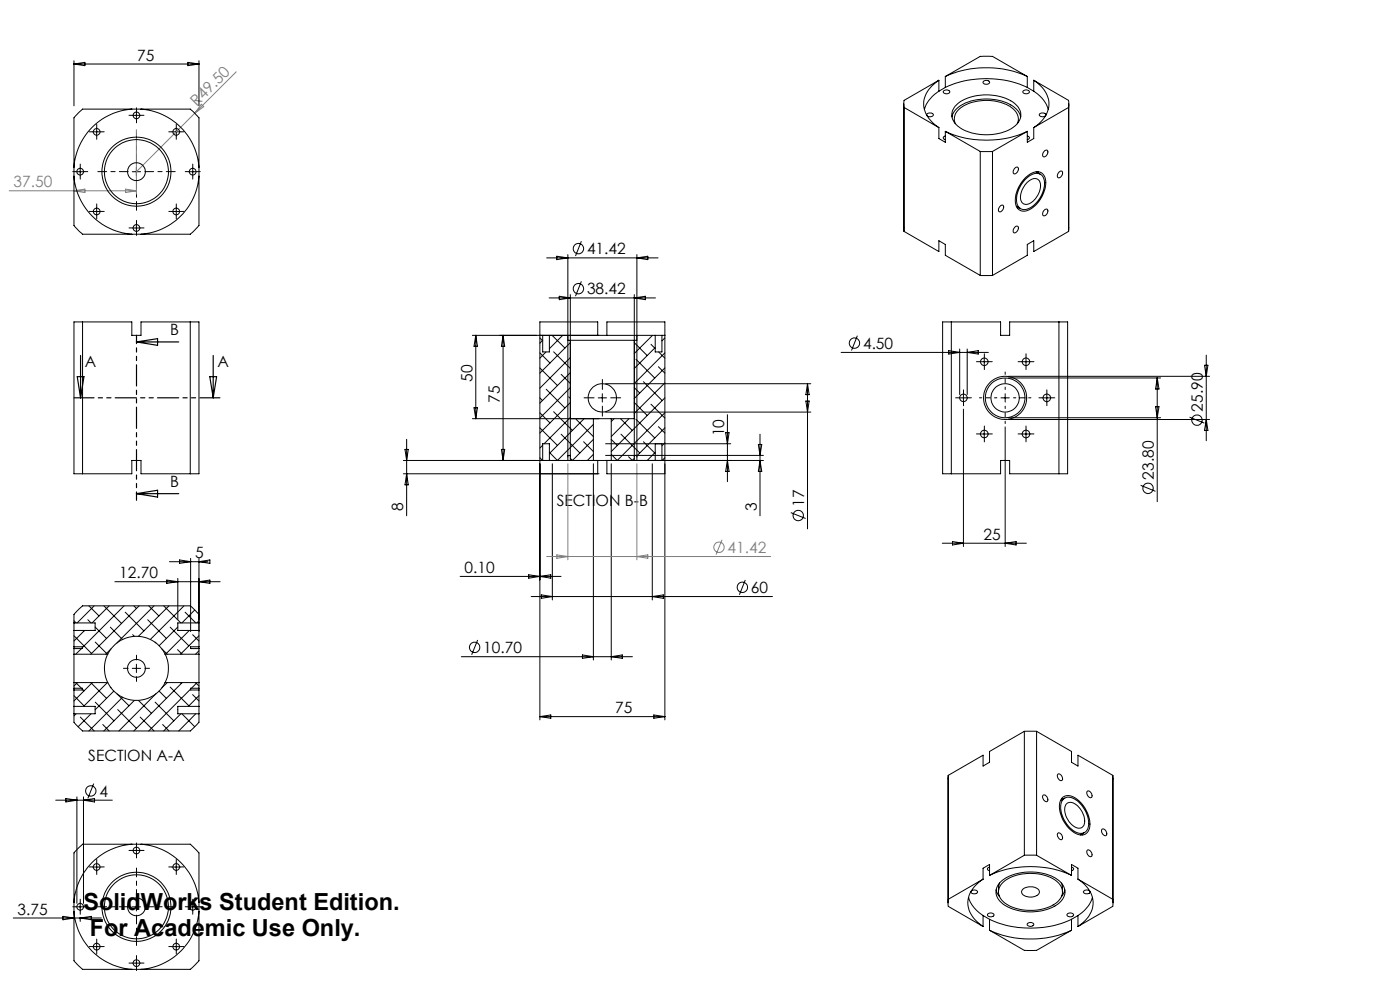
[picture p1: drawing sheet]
<svg xmlns="http://www.w3.org/2000/svg" width="420mm" height="297mm" viewBox="0 0 420 297" stroke-linecap="round" stroke-linejoin="round" font-family="sans-serif">
<defs><g id="words">
<g font-size="7.1">
<text x="25" y="272.8">SolidWorks Student Edition.</text>
<text x="27" y="280.5">For Academic Use Only.</text>
</g>
<g font-size="4.7">
<text x="41.2" y="18.2">75</text>
<text x="176.1" y="76.2">41.42</text>
<text x="176.1" y="88.2">38.42</text>
<text x="51" y="100.4">B</text>
<text x="258.9" y="104.5">4.50</text>
<text x="25.5" y="110">A</text>
<text x="65.3" y="110">A</text>
<text x="141.7" y="114.5" transform="rotate(-90 141.7 114.5)">50</text>
<text x="149.9" y="120.7" transform="rotate(-90 149.9 120.7)">75</text>
<text x="360.8" y="123.3" transform="rotate(-90 360.8 123.3)">25.90</text>
<text x="217.2" y="130.7" transform="rotate(-90 217.2 130.7)">10</text>
<text x="346.1" y="143.8" transform="rotate(-90 346.1 143.8)">23.80</text>
<text x="51" y="145.9">B</text>
<text x="121" y="153.3" transform="rotate(-90 121 153.3)">8</text>
<text x="167" y="151.8">SECTION B-B</text>
<text x="227" y="153.3" transform="rotate(-90 227 153.3)">3</text>
<text x="241.2" y="151.9" transform="rotate(-90 241.2 151.9)">17</text>
<text x="295.1" y="161.8">25</text>
<text x="58.5" y="167.3">5</text>
<text x="35.8" y="173.3">12.70</text>
<text x="139.4" y="171.7">0.10</text>
<text x="225.3" y="177.7">60</text>
<text x="145" y="195.7">10.70</text>
<text x="184.5" y="213.7">75</text>
<text x="26.5" y="228.1">SECTION A-A</text>
<text x="29.8" y="238.7">4</text>
<text x="5.3" y="274.1">3.75</text>
</g>
<g font-size="4.7" fill="#808080">
<text x="59" y="31.9" transform="rotate(-45 59 31.9)">R49.50</text>
<text x="4.1" y="56.2">37.50</text>
<text x="218.3" y="165.7">41.42</text>
</g>
</g></defs>
<g fill="none" stroke="#000" stroke-width=".3">
<path d="M22.2 18.2v13.5M22.2 19.2h37.5M22.2 19.2l3.3-.5v1zM56.4 18.7l3.3 .5-3.3 .5zM59.7 18.2v13.5M23.4 33.9l1.4-1.2h32.3l1.3 1.2 1.3 1.4v32.3l-1.9 2-.7 .6h-32.3l-1.4-1.2-1.2-1.4v-32.3zM27.8 39.5h2.4M29 38.3v2.5M39.5 32.7a18.8 18.8 0 0 0-17.3 17.4M39.7 34.6h2.5M40.9 33.3v2.5M42.3 32.7a18.8 18.8 0 0 1 17.4 17.4"/>
<path d="M51.6 39.5h2.5M52.9 38.3v2.5M271.1 31.1l.1 38.3M271.2 32.2l10.5 6M271.2 32.2v37.2M278.2 34.1l.3-.2a.96 .96 0 0 1 1.5 .7l-.1 .1a1.06 1.06 0 0 1-1.8-.5zM281.7 27.3a9.5 9.5 0 0 0-4.4 5.5M281.7 24.1a8.2 8.2 0 0 0-4.4 8.7 9.6 9.6 0 0 0 4.4 5.4M281.7 24.1l-10.5 6v2.1M281.7 24.1v3.2M281.7 38.2v3.3l1.9 1.1v-3.2M283.1 27.2a1.05 1.05 0 0 1 1.8 .5 1.04 1.04 0 0 1-1.1 .4 1.04 1.04 0 0 1-.8-.8z"/>
<path d="M283.6 39.4a29.9 29.9 0 0 0 24.6 0M283.6 26.2a29.9 29.9 0 0 1 24.6 0M283.6 22.9a30.3 30.3 0 0 1 24.6 0M283.6 22.9l10.5-6h.9h2.7l10.5 6M283.6 39.4l10.5 6M283.6 22.9v3.3M283.6 26.2l-1.9 1.1M285.6 35a7.3 7.3 0 0 1 5.8-4.8 15 15 0 0 1 13.5 2.5l.6 .7 .7 1.6M286.6 37.1a4.1 4.1 0 0 1 2.4-5.3 14.2 14.2 0 0 1 15.1 1 3.6 3.6 0 0 1 1.1 4.3M286.9 31.5a14.7 14.7 0 0 1 13.5-2.5 7.5 7.5 0 0 1 5.8 4.8 5.1 5.1 0 0 1-3.5 5.1 15.8 15.8 0 0 1-15.5-1.2 3.9 3.9 0 0 1-.3-6.2zM295.1 24.4a1.03 1.03 0 0 1 1.7 .5v.1a1.05 1.05 0 0 1-1.8-.5zM307 27.2a1.06 1.06 0 0 1 1.8 .5 1.06 1.06 0 0 1-1.1 .5 1.06 1.06 0 0 1-.8-.9z"/>
<path d="M308.2 39.4l-10.5 6M308.2 22.9v3.3M308.2 26.2l1.9 1.1M310.1 27.3a9.5 9.5 0 0 1 4.4 5.5M310.1 24.1a8.2 8.2 0 0 1 4.4 8.7 9.6 9.6 0 0 1-4.4 5.4M310.1 24.1l10.5 6v2.1M310.1 38.2v3.3l-1.9 1.1v-3.2M310.1 24.1v3.2M311.9 34.1l.3-.2a.96 .96 0 0 1 1.5 .7l-.1 .1a1.06 1.06 0 0 1-1.8-.5zM320.6 32.2l-10.5 6M320.6 32.2v37.2M320.6 31.1v38.3"/>
<path d="M22.2 52.8a18.8 18.8 0 0 0 17.3 17.4M22.8 51.5h2.5M24.1 50.2v2.5M39.7 51.5h2.5M40.9 50.2v2.5M56.6 51.5h2.5M57.8 50.2v2.5M59.7 52.8a18.8 18.8 0 0 1-17.4 17.4M283.6 40.8a.54 .54 0 0 0-.6 .5 .54 .54 0 0 0 .6 .5M294.1 45.4h3.6M294.1 45.4v37.1M297.7 45.4v37.1"/>
<path d="M304.5 50.4a.64 .64 0 0 1 1-.1 .64 .64 0 0 1-.1 1 .78 .78 0 0 1-.6 .7 .78 .78 0 0 1-.8-.3v-.6zM307.5 53.9a4.2 4.2 0 0 1 4.6-1.7 4.1 4.1 0 0 1 .8 5.1 7.6 7.6 0 0 1-5.7 5.5 2.71 2.71 0 0 1-2.2-3.4 9.5 9.5 0 0 1 2.5-5.5zM307.7 53.2a3.9 3.9 0 0 1 5-1.2 5.3 5.3 0 0 1 .2 6.2 7.8 7.8 0 0 1-5.9 5.1 3 3 0 0 1-2.4-4 10.6 10.6 0 0 1 3.1-6.1zM308.1 54.7a2.42 2.42 0 0 1 3.6-.6 5.7 5.7 0 0 1-2.9 7 1.91 1.91 0 0 1-2.2-.4 1.91 1.91 0 0 1-.4-2.1 7.3 7.3 0 0 1 1.9-3.9zM308.2 40.8a.54 .54 0 0 1 .6 .5 .54 .54 0 0 1-.6 .5M310.8 51.5l1.3 .7M311.4 51.5l.2 .5M313.5 45.1a.59 .59 0 0 1 .8 0 .59 .59 0 0 1 0 .9 .97 .97 0 0 1-1.5 .8 1.56 1.56 0 0 1 .7-1.7zM317.7 51.5a.61 .61 0 0 1 .9-.2 .61 .61 0 0 1 .1 .9 1 1 0 0 1-1.4 .9 1.52 1.52 0 0 1 .4-1.6zM27.8 63.4h2.4M29 62.1v2.5M39.7 68.3h2.5"/>
<path d="M40.9 67.1v2.5M51.6 63.4h2.5M52.9 62.1v2.5M164 77.3h33.4M167 76.8l3.4 .5-3.4 .5zM170.4 76.3v61.7h.7v-49.7M174.4 72.3l-1.8 4.4M191.1 76.3v61.7h-.8v-49.7M191.1 77.3l3.2-.5v1zM271.2 69.4l10.5 6v-3.3l1.9 1.2v3.2l10.5 6M300.1 61.8a.64 .64 0 0 1 1-.1 .64 .64 0 0 1-.1 .9 .78 .78 0 0 1-.6 .8 .78 .78 0 0 1-.9-.3l.1-.6zM304.5 68a.64 .64 0 0 1 1 0 .64 .64 0 0 1-.1 .9 .78 .78 0 0 1-.6 .8 .78 .78 0 0 1-.8-.3v-.6z"/>
<path d="M304.9 61.8l1.3 .7M305.2 62.3h.5M313.2 63.1a.68 .68 0 0 1 1-.4 .68 .68 0 0 1 0 1.1 .78 .78 0 0 1-.5 .8 .78 .78 0 0 1-.9-.3zM320.6 69.4l-10.5 6v-3.3l-1.9 1.2v3.2l-10.5 6M24.8 96.5h-2.6v45.5h2.6M24.8 96.5h14.7v4h2.8v-4h14.8M24.8 96.5v45.5M57.1 96.5h2.6v45.5h-2.6M57.1 96.5v45.5M164.7 89.3h31.9M167.8 88.8l3.3 .5-3.3 .5zM174.4 84.3l-1.8 4.5"/>
<path d="M190.3 89.3l3.3-.5v1zM285.4 96.5h-2.6v45.5h2.6M285.4 96.5h14.8v4h2.7v-4h14.8M285.4 96.5v45.5M294.1 82.5h3.6M317.7 96.5h2.6v45.5h-2.6M317.7 96.5v45.5M141.7 100.5h38M142.7 100.5l.5 3.3h-1zM142.7 100.5v25M150.9 100.5v37.5M150.9 100.5l.5 3.3h-1z"/>
<path d="M162 119.2l.7 .8M162 110.3l5.2 5.2M162 105.8l3 3M162 101.3l.7 .8M162.8 100.5h2v5h-2zM162.8 102l-.8 .9M163.8 105.5l-1.8 1.8M163.9 116.7l5.6 5.6M165.6 100.5l3.9 3.8M166.1 105.4l5 5M168.3 112.2l2.8 2.7M168.8 100.5l-4 4"/>
<path d="M170.4 100.5h26.2M170.4 102h20.7M170.6 118.9l.5 .5M171.1 102.7l-9.1 9.1M171.1 107.2l-9.1 9.1M171.1 111.7l-9.1 9.1M171.1 116.2l-9.1 9.1M179.3 100.5v-4h-17.3v119.3M179.5 119.2h2.5M180.7 118v2.5M181.7 115h61.5M182.1 100.5v-4h17.4v119.3"/>
<path d="M190.3 116.2l1.6 1.6M190.3 102.7l3.9 3.9M190.8 107.7l5.6 5.6M191.2 100.5l-.1 .2M193 114.4l5.6 5.6M195.3 103.2l1.3 1.3M195.8 100.5l-5.5 5.4M196.6 100.5h2M196.6 104.2l-6.3 6.2M196.6 100.5v5h2v-5M197.5 109.9l2 1.9M197.6 105.5l1.9 1.8"/>
<path d="M198.6 100.5h.9M198.6 102v.1M199.5 105.8l-9.2 9.1M199.5 101.3l-.9 .9M199.5 110.3l-9.2 9.1M199.5 114.8l-9.2 9.1M199.5 119.2l-16.1 16.1M242.3 115v43.5M242.3 115l.4 3.3h-.9zM252.3 105.6h44.2M257.2 100.6l-1.8 4.5M284.6 105.1l3.3 .5-3.3 .5z"/>
<path d="M287.8 119.2h2.5M287.9 104.6v13.6M289 118v2.5M290.2 104.6v13.6M290.2 105.6l3.3-.5v1zM294 108.4h2.5M295.3 107.2v2.5M300.3 119.2h2.5M301.6 118v2.5M302.5 113.3h45.7M302.5 112.8h60.4M306.5 108.4h2.5"/>
<path d="M307.8 107.2v2.5M312.8 119.2h2.5M314 118v2.5M347.2 113.3v37.1M347.2 113.3l.5 3.3h-1zM361.4 109.5h1l-.5 3.3zM361.9 106.4v25.7M121 138h58.7M121.5 134.7h1l-.5 3.3zM122 131.7v22.9M141.7 125.5h38M142.2 122.2h1l-.5 3.3z"/>
<path d="M150.4 134.7h1l-.5 3.3zM162 137.2l.8 .7M162 128.2l5.2 5.3M162 123.7l3 3M162.8 133h2v5h-2zM162.8 133.4l-.8 .9M165.7 139v40.8M166.1 123.4l5.6 5.6M168.3 130.1l5.7 5.6M170.4 136.5h.7M171.1 120.6l-9.1 9.2M171.1 125.1l-7.9 7.9"/>
<path d="M172.8 125.7l5.2 5.1M175.1 132.4l2.9 2.9M175.2 125.5l-10.4 10.4M178 139v58.8M178 125.5h5.4v12.5h-5.4zM178 127.2l-10.8 10.8-2.4-2.4M178 131.7l-6.3 6.3-.6-.6M178 136.2l-1.8 1.8M179.3 138v4h-17.3M181.7 123.5h61.5M181.7 138h47.3M181.7 136.5h47.3"/>
<path d="M181.7 133h37.5M182.1 138v4h17.4M183.4 139v58.8M183.4 125.5h6.9M183.4 131.7l1.8 1.8M184.2 125.5l-.8 .8M186.2 125.5l3.5 3.5M186.3 130.1l5.6 5.6M188.6 136.9l1.1 1.1 .6-.6M188.7 125.5l-5.3 5.3M190.3 120.6l3.9 3.9M190.8 125.7l5.6 5.6"/>
<path d="M193 132.4l3.6 3.5M195.3 121.1l4.2 4.2M195.7 139v40.8M196.6 133v5h2v-5M196.6 135.6l-2.4 2.4M197.5 127.9l2 1.9M199.5 123.7l-14.3 14.3-1.8-1.8M199.5 128.2l-8.4 8.4M199.5 132.7l-.9 .9M199.5 137.2l-.9 .7M217.7 129.7h1l-.5 3.3zM218.2 138l.5 3.3h-1z"/>
<path d="M218.2 124.3v20.1M227.5 133.2h1l-.5 3.3zM228 130.1v24.5M228 138l.5 3.3h-1zM241.8 120.2h.9l-.4 3.3zM289 122.6v41.2M294 130.1h2.5M295.3 128.8v2.5M301.6 127.9v35.9M302.5 125.2h45.7M302.5 125.7h60.4M306.5 130.1h2.5"/>
<path d="M307.8 128.8v2.5M346.7 121.9h1l-.5 3.3zM356.9 125l4.4 1.8M361.9 125.7l.5 3.3h-1zM24.8 142h14.7v-4h2.8v4h14.8M121 142h58.7M122 142l.5 3.3h-1zM237.2 153.6l4.5 1.8M285.4 142h14.8v-4h2.7v4h14.8M342.2 145.4l4.4 1.8M34.5 174.3h31.5M50 173.8l3.3 .5-3.3 .5z"/>
<path d="M50.8 168.3h11.6M53.3 173.4v12.3M53.9 167.8l3.3 .5-3.3 .5zM57.2 167.4v21.9M59.7 167.4v26.4M59.7 168.3l3.3-.5v1zM59.7 174.3l3.3-.5v1zM138 172.8h30.3M158.6 172.3l3.3 .5-3.3 .5zM159.3 178.8h72.4M162 172.8l3.2-.5v1zM162.4 178.3l3.3 .5-3.3 .5z"/>
<path d="M195.7 178.8l3.3-.5v1zM223.6 173.8l-1.8 4.5M282.7 162.8h25.2M285.7 162.3l3.3 .5-3.3 .5zM301.6 162.8l3.2-.5v1zM22.2 196.1v8.5M22.2 186.7v2.2M22.2 193.8v.6M22.2 188.9v4.9M22.2 194.4v1.7M22.2 196.1h10.1M22.2 186.7h6.3v2.2h-6.3"/>
<path d="M22.2 193.8h2.5v.6h-2.5M22.2 190.5l5.2 5.3M22.2 186.1l.6 .6M24.4 194.4l-1.7 1.7M25.1 188.9l.1 .2M25.4 188.9l-3.2 3.2M26.4 185.7l.9 1M26.7 181.6l3 3M28.3 181.6l-5.2 5.1M28.5 187.9l3.5 3.4M28.6 192.4l3.6 3.7M31.2 181.6l5.2 5.2"/>
<path d="M32.3 196.1a9.6 9.6 0 0 0 0 8.5M32.3 196.1a9.6 9.6 0 0 1 8.6-5.4 9.6 9.6 0 0 1 8.6 5.4M32.7 181.6l-5.1 5.1M33.1 188l3.7 3.7M33.3 194.4l-1.6 1.7M37.2 181.6l-12.5 12.5M37.6 183.5l5.6 5.6M39.8 190.2l.5 .5M40.1 181.6l.8 .7M40.9 199.1v2.5M41.7 181.6l-14.5 14.5M44.3 185.7l5.6 5.6"/>
<path d="M44.6 181.6l3.1 3M46.2 181.6l-11.1 11.1M46.5 192.4l.3 .3M48.5 194.4l1.7 1.7M49.1 181.6l5.2 5.1M49.5 196.1a9.6 9.6 0 0 1 0 8.5M49.5 196.1h10.2M50.7 181.6l-9.2 9.1M51 188l5.7 5.6M53.3 194.7l1.3 1.4M53.3 186.7h6.4v2.2h-6.4zM53.3 187.9l-5.6 5.6"/>
<path d="M55.2 181.6l-10.1 10.1M55.5 183.5l3.2 3.2M56.8 188.9l-7.1 7.2M57.8 190.2l1.9 1.9M58.4 182.8l-3.8 3.9M59.7 196.1v8.5M59.7 184.1l-2.6-2.5h-32.3l-2.6 2.5v2.6M59.7 193.8v.6M59.7 194.4v1.7M59.7 193.8h-2.5v.6h2.5M59.7 186.1l-.6 .6M59.7 190.5l-5.5 5.6"/>
<path d="M59.7 195l-1 1.1M138.4 196.8h51.3M143.3 191.8l-1.8 4.4M174.7 196.3l3.3 .5-3.3 .5zM183.4 196.8l3.3-.5v1zM22.2 206.3v.5M22.2 213.9v2.6l2.6 2.6h32.3l2.6-2.6v-2.6M22.2 211.7v2.2M22.2 204.6v1.7M22.2 206.8v4.9M22.2 204.6h10.1M22.2 211.7h6.3v2.2h-6.3"/>
<path d="M22.2 206.3h2.5v.5h-2.5M22.2 208.5l3.2 3.2M22.7 204.6l1.7 1.7M22.8 213.9l-.6 .7M23.2 204.6l-1 1M24.1 214.9l4.2 4.2M24.7 206.5l.5 .5M27.2 204.6l4.8 4.7M27.3 213.9l-3.9 3.9M27.7 204.6l-5.5 5.5M28.6 210.4l5.6 5.6M30.8 217.1l1.9 2"/>
<path d="M32.2 204.6l-7.1 7.1M32.3 204.6a9.6 9.6 0 0 0 8.6 5.3 9.6 9.6 0 0 0 8.6-5.3M33.1 205.9l.2 .3M34.1 207.1l-5.6 5.6M35.1 207.9l3.6 3.6M35.3 212.7l5.6 5.6M36.8 209l-10.1 10.1M39.7 200.3h2.5M40.3 209.9l-9.1 9.2M41.5 209.9l3.9 3.9M42.1 214.9l4.1 4.2M46.5 210.4l5.6 5.6"/>
<path d="M46.8 207.9l-11.1 11.2M47.7 207.1l2.2 2.2M48.8 217.1l1.9 2M49.5 204.6h10.2M50.2 204.6l-1.7 1.6M51 205.9l5.7 5.6M53.3 212.7h.1M54.2 204.6l.2 .2M54.3 213.9l-5.2 5.2M54.6 213.9l3.8 3.9M54.6 204.6l-14.5 14.5M57.2 206.5l-12.6 12.6"/>
<path d="M57.8 208.2l1.9 1.9M58.7 204.6l1 1M58.7 213.9l-5.1 5.2M59.1 204.6l-1.7 1.7M59.7 206.3v.5M59.7 211.7v2.2M59.7 204.6v1.7M59.7 206.8v4.9M59.7 206.3h-2.5v.5h2.5M59.7 211.7h-6.4v2.2h6.4M59.7 208.5l-3.2 3.2M162 214.8h37.5"/>
<path d="M162 214.8l3.2-.5v1zM196.1 214.3l3.4 .5-3.4 .5zM307.3 219.2h3.7M307.3 219.2v37.1M307.3 219.2l-10.4 6v3.3l-2 1.1v-3.3l-10.4 6.1M311 219.2v37.1M311 219.2l10.5 6v3.3l1.9 1.1v-3.3l10.4 6.1M16.7 239.8h17M19.8 239.3l3.3 .5-3.3 .5zM23.1 238.8v32M25 238.8v32M25 239.8l3.4-.5v1z"/>
<path d="M28.1 234.8l-1.7 4.5M284.5 232.4l-.1 38.2M284.5 232.4v37.1M312.9 238.3a1.16 1.16 0 0 1 1.2 .6 1.16 1.16 0 0 1-.1 1.4l-.2-.1a1.46 1.46 0 0 1-.9-1.9zM317.4 232.1a1.21 1.21 0 0 1 1.1 .5 1.21 1.21 0 0 1 0 1.3 1.33 1.33 0 0 1-1.1-1.8zM318.4 239.5h.5M318.7 239a3.7 3.7 0 0 1 5 1 8.8 8.8 0 0 1 2.9 9 2.85 2.85 0 0 1-4.5 .4 9.4 9.4 0 0 1-4.1-9.2zM319.2 239.3a3.9 3.9 0 0 1 4.9 1.5 7.7 7.7 0 0 1 2.1 7.8 2.79 2.79 0 0 1-4.4 .2 8.6 8.6 0 0 1-3.3-8.5zM319.4 239.2l-1.2 .7M326.2 237.1a1.23 1.23 0 0 1 1.2 .6 1.23 1.23 0 0 1-.1 1.3 1.35 1.35 0 0 1-1.1-1.9zM333.8 232.4l.1 38.2M333.8 232.4v37.1"/>
<path d="M23.7 254l1.1-1h32.3l2 1.9 .6 .7v32.3l-1.9 2-.7 .6h-32.3l-2.3-2.2-.3-.4v-32.3zM27.8 259.9h2.4M29 258.6v2.5M39.5 253a18.8 18.8 0 0 0-17.3 17.4M39.7 254.9h2.5M40.9 253.6v2.5M42.3 253a18.8 18.8 0 0 1 17.4 17.4M51.6 259.9h2.5M52.9 258.6v2.5M296.9 259.9a.54 .54 0 0 0-.7 .5 .54 .54 0 0 0 .7 .5M307.3 256.3h3.7M307.3 256.3l-10.4 6.1"/>
<path d="M311 256.3l10.5 6.1M317.3 249.8a1.07 1.07 0 0 1 1.1 .2 1.07 1.07 0 0 1 .4 1.1 .59 .59 0 0 1-.6 .6 .59 .59 0 0 1-.6-.5l-.3-.6zM319.9 241a2.46 2.46 0 0 1 3.7 .8 5.2 5.2 0 0 1 1.4 5.8 2.18 2.18 0 0 1-3.3-.3 5.7 5.7 0 0 1-2-6.1zM321.5 259.9a.54 .54 0 0 1 .6 .5 .54 .54 0 0 1-.6 .5M324.9 249.8l-.3 .5M325.4 249.5l-1.3 .7M326.2 254.8a1.24 1.24 0 0 1 1.2 .6 1.24 1.24 0 0 1-.1 1.3 1.35 1.35 0 0 1-1.1-1.9zM330.6 248.5a1.16 1.16 0 0 1 1.2 .6 1.16 1.16 0 0 1-.2 1.4 1.46 1.46 0 0 1-1-2zM4 275.1h26.4M18.9 274.6l3.3 .5-3.3 .6zM22.2 273.2a18.7 18.7 0 0 0 17.3 17.3M22.8 271.8h2.5"/>
<path d="M24.1 270.5v2.5M24.1 275v1.2M24.1 275.1l3.3-.5v1.1zM39.7 271.8h2.5M40.9 270.5v2.5M56.6 271.8h2.5M57.8 270.5v2.5M59.7 273.2a18.8 18.8 0 0 1-17.4 17.3M284.5 269.5v2.1l10.4 6.1M290.5 269a9.9 9.9 0 0 0 4.4 5.4M291.4 267a1.06 1.06 0 0 1 1.8 .5 1.21 1.21 0 0 1-1.9-.3zM294.9 263.5a8.1 8.1 0 0 0-4.3 8.7 9.6 9.6 0 0 0 4.3 5.5"/>
<path d="M294.9 263.5l-10.4 6M294.9 274.4v3.3M294.9 274.4l2 1.1M296.3 274a1.18 1.18 0 0 1 1.9 .2 1.12 1.12 0 0 1-2-.1zM296.9 262.4a29.9 29.9 0 0 1 24.6 0M296.9 275.5a29.9 29.9 0 0 0 24.6 0M296.9 278.8a30.3 30.3 0 0 0 24.6 0M296.9 278.8l10.4 6 .9 .1 2.8-.1 10.5-6M296.9 262.4v-3.3l-2 1.1v3.3M296.9 275.5v3.3M298.8 266.7l.5 1.2 .6 .8M299.9 264.7l-.4 1.1v1.5"/>
<path d="M300.1 264.4a15 15 0 0 1 14.1-2.3 6.6 6.6 0 0 1 5.3 5 5.9 5.9 0 0 1-4.7 5.2 15.6 15.6 0 0 1-14.3-1.7 4 4 0 0 1-.4-6.2zM300.6 264.8a13.6 13.6 0 0 1 13.3-2.3 5.9 5.9 0 0 1 4.8 4.9 5.6 5.6 0 0 1-4.3 4.6 14.5 14.5 0 0 1-13.2-1.6 3.7 3.7 0 0 1-.6-5.6zM306.9 266.4a3.4 3.4 0 0 1 4.9 .7 1.94 1.94 0 0 1-2.3 1.7h-.4a2.31 2.31 0 0 1-2.6-1.6zM308.3 276.8a1.05 1.05 0 0 1 1.8 .4 1.18 1.18 0 0 1-1.9-.2zM318.4 264.7l.3 1v1.6M319.4 266.7l-.4 1.2-.6 .8M320.2 273.9a1.05 1.05 0 0 1 1.8 .5 1.04 1.04 0 0 1-1 .4 1.04 1.04 0 0 1-.9-.8zM321.5 262.4v-3.3l1.9 1.1v3.3M321.5 275.5v3.3M323.4 263.5a8.3 8.3 0 0 1 4.3 8.7 9.6 9.6 0 0 1-4.3 5.5M323.4 263.5l10.4 6M323.4 274.4v3.3"/>
<path d="M323.4 274.4l-1.9 1.1M325.2 267a1.16 1.16 0 0 1 1.8 .4 1.17 1.17 0 0 1-2-.2zM327.7 269a9.6 9.6 0 0 1-4.3 5.4M333.8 269.5v2.1l-10.4 6.1M27.8 283.7h2.4M29 282.5v2.4M39.7 288.6h2.5M40.9 287.4v2.5M51.6 283.7h2.5M52.9 282.5v2.4"/>
<circle cx="29" cy="39.5" r="1"/>
<circle cx="40.9" cy="34.6" r="1"/>
<circle cx="52.9" cy="39.5" r="1"/>
<circle cx="24.1" cy="51.4" r=".99"/>
<circle cx="40.9" cy="51.5" r="9.6"/>
<circle cx="40.9" cy="51.5" r="2.66"/>
<circle cx="40.9" cy="51.4" r="10.4"/>
<circle cx="57.8" cy="51.4" r="1"/>
<circle cx="29" cy="63.4" r="1"/>
<circle cx="40.9" cy="68.3" r="1"/>
<circle cx="52.9" cy="63.4" r="1"/>
<circle cx="173.5" cy="74.5" r="1.56"/>
<circle cx="173.5" cy="86.5" r="1.55"/>
<circle cx="180.7" cy="119.2" r="4.3"/>
<circle cx="256.3" cy="102.8" r="1.55"/>
<circle cx="289" cy="119.3" r="1.12"/>
<circle cx="295.3" cy="108.4" r="1.12"/>
<circle cx="301.5" cy="119.2" r="6.5"/>
<circle cx="301.5" cy="119.2" r="5.9"/>
<circle cx="301.5" cy="119.2" r="4.2"/>
<circle cx="307.8" cy="108.4" r="1.12"/>
<circle cx="314" cy="119.3" r="1.12"/>
<circle cx="295.3" cy="130.1" r="1.13"/>
<circle cx="307.8" cy="130.1" r="1.13"/>
<circle cx="359.1" cy="125.9" r="1.56"/>
<circle cx="239.5" cy="154.5" r="1.56"/>
<circle cx="344.4" cy="146.3" r="1.55"/>
<circle cx="222.7" cy="176" r="1.55"/>
<circle cx="142.4" cy="194" r="1.55"/>
<circle cx="40.9" cy="200.3" r="2.67"/>
<circle cx="27.2" cy="237.1" r="1.55"/>
<circle cx="29" cy="259.8" r="1"/>
<circle cx="40.9" cy="254.9" r="1"/>
<circle cx="52.9" cy="259.8" r="1"/>
<circle cx="24" cy="271.8" r=".99"/>
<circle cx="40.9" cy="271.8" r="2.68"/>
<circle cx="40.9" cy="271.8" r="9.6"/>
<circle cx="40.9" cy="271.8" r="10.3"/>
<circle cx="57.8" cy="271.8" r="1"/>
<circle cx="29" cy="283.7" r="1"/>
<circle cx="40.9" cy="288.7" r="1.01"/>
<circle cx="52.9" cy="283.7" r="1"/>
</g>
<g fill="none" stroke="#808080" stroke-width=".3">
<path d="M40.9 38.8v19.4M60.4 31.3l.7 .7-2.7 1.9zM70.9 21.5l-30 30M2.8 57.2h38.1M22.2 57.2l3.3-.5v1zM37.6 56.7l3.3 .5-3.3 .5zM170.4 139v28.8M191.1 139v28.8M164 166.8h67.2M167 166.3l3.4 .5-3.4 .5zM191.1 166.8l3.2-.5v1zM216.6 161.8l-1.8 4.4"/>
<circle cx="215.7" cy="164" r="1.56"/>
</g>
<path d="M299.1 119.2h-5.3M301.6 116.7v-5.2M304.1 119.2h5.2M301.6 121.7v5.2" fill="none" stroke="#000" stroke-width=".3" stroke-dasharray="15.2 1.3 1.3 1.3" stroke-dashoffset="14.5"/>
<g fill="none" stroke="#000" stroke-width=".3" stroke-dasharray="15.2 1.3 1.3 1.3">
<path d="M27.8 39.5h-1M29 38.3v-1M30.3 39.5h1M39.7 34.6h-1M41 33.3v-1M41 35.8v1M42.2 34.6h1M51.6 39.5h-1M52.9 38.3v-1M54.1 39.5h1M22.8 51.4h-1M24.1 50.2v-1"/>
<path d="M24.1 52.7v1M25.3 51.4h1M29 40.8v1M52.9 40.8v1M56.6 51.4h-1M57.8 50.2v-1M57.8 52.7v1M59.1 51.4h1M27.8 63.4h-1M29 62.1v-1M29 64.6v1M30.3 63.4h1"/>
<path d="M39.7 68.3h-1M41 67.1v-1M41 69.6v1M42.2 68.3h1M51.6 63.4h-1M52.9 62.1v-1M52.9 64.6v1M54.1 63.4h1M178.2 119.2h-3M180.7 116.7v-3M183.2 119.2h3M287.8 119.2h-1.1"/>
<path d="M289.1 118v-1.2M290.3 119.2h1.1M294.1 108.4h-1.2M295.3 107.1v-1.1M295.3 109.6v1.2M296.6 108.4h1.1M306.6 108.4h-1.2M307.8 107.1v-1.1M307.8 109.6v1.2M309.1 108.4h1.1M312.8 119.2h-1.1M314.1 118v-1.2"/>
<path d="M315.3 119.2h1.1M180.7 121.7v3M289.1 120.5v1.1M294.1 130h-1.2M295.3 128.8v-1.1M295.3 131.3v1.1M296.6 130h1.1M306.6 130h-1.2M307.8 128.8v-1.1M307.8 131.3v1.1M309.1 130h1.1M314.1 120.5v1.1"/>
<path d="M41 197.8v-1.4M38.5 200.3h-1.5M41 202.8v1.4M43.5 200.3h1.4M27.8 259.8h-1M29 258.6v-1M30.3 259.8h1M39.7 254.9h-1M41 253.6v-1M41 256.1v1M42.2 254.9h1M51.6 259.8h-1"/>
<path d="M52.9 258.6v-1M54.1 259.8h1M22.8 271.8h-1M24.1 270.5v-1M24.1 273v1M25.3 271.8h1M29 261.1v1M52.9 261.1v1M56.6 271.8h-1M57.8 270.5v-1M57.8 273v1M59.1 271.8h1"/>
<path d="M27.8 283.7h-1M29 282.4v-1M29 284.9v1M30.3 283.7h1M39.7 288.6h-1M41 287.4v-1M41 289.9v1M42.2 288.6h1M51.6 283.7h-1M52.9 282.4v-1M52.9 284.9v1M54.1 283.7h1"/>
</g>
<path d="M38.5 51.4h-9.2M41 48.9v-9.1M41 53.9v9.1M43.5 51.4h9.1M38.5 271.8h-9.2M41 269.3v-9.2M41 274.3v9.1M43.5 271.8h9.1" fill="none" stroke="#000" stroke-width=".3" stroke-dasharray="15.2 1.3 1.3 1.3" stroke-dashoffset="12.6"/>
<path d="M23.2 112.9h2l-1 6.3zM24.2 106.5v12.7M40.9 102.5h12.7M40.9 102.5l6.4-1v2zM62.9 112.9h2.1l-1 6.3zM64 106.5v12.7M40.9 148l6.4-1.1v2.1zM40.9 148h12.7" fill="none" stroke="#000" stroke-width=".35"/>
<path d="M22.2 119.2h43.8" fill="none" stroke="#000" stroke-width=".35" stroke-dasharray="6.3 1.3 1.3 1.3 1.3 1.3" stroke-dashoffset=".3"/>
<path d="M41 100.5v49.4" fill="none" stroke="#000" stroke-width=".35" stroke-dasharray="6.3 1.3 1.3 1.3 1.3 1.3" stroke-dashoffset="3.8"/>
<use href="#words"/>
</svg>
